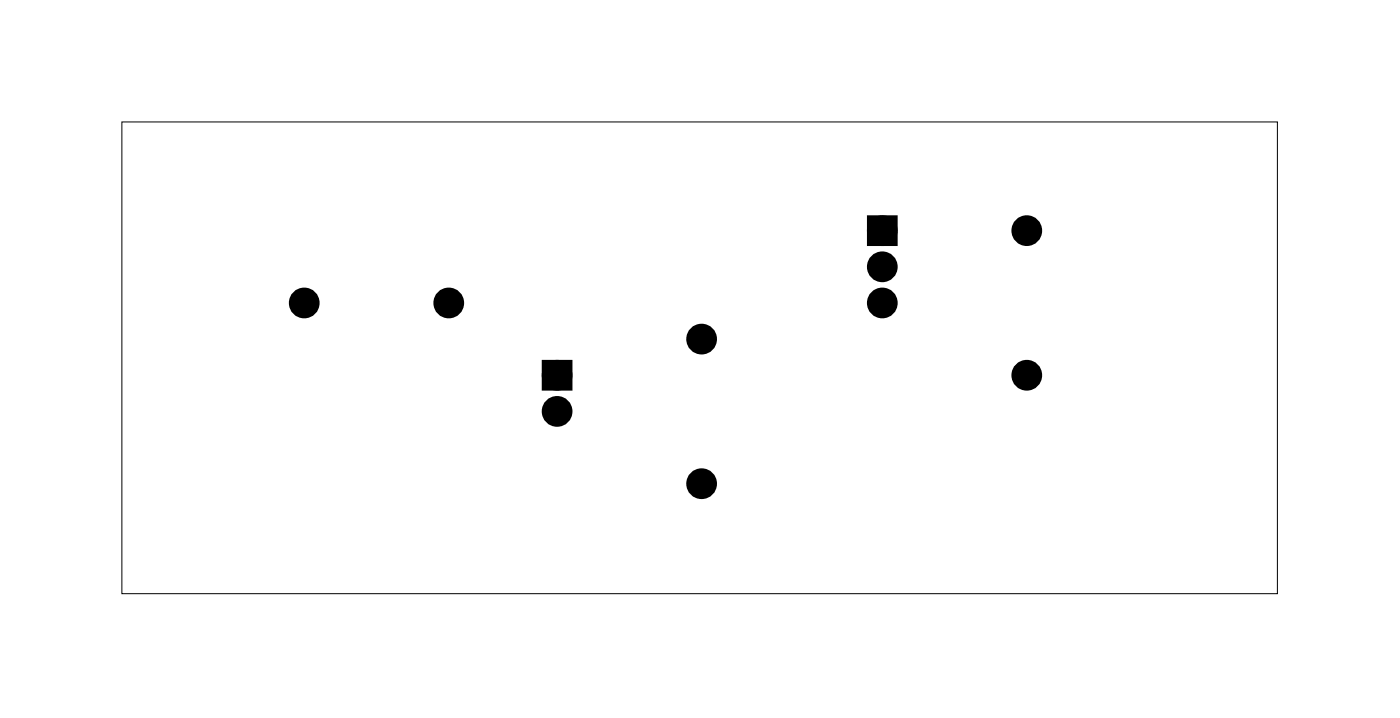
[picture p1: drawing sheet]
<svg xmlns="http://www.w3.org/2000/svg" width="98mm" height="50mm" viewBox="0 0 98 50" stroke-linecap="round" stroke-linejoin="round" font-family="sans-serif">
<path d="M8.6 8.6h81.2v33.1h-81.2z" fill="none" stroke="#000" stroke-width=".07"/>
<g fill="#000">
<circle cx="62" cy="18.7" r=".7"/>
<circle cx="62" cy="16.2" r=".7"/>
<circle cx="72.2" cy="16.2" r=".7"/>
<circle cx="21.4" cy="21.3" r=".7"/>
<circle cx="31.5" cy="21.3" r=".7"/>
<circle cx="39.2" cy="28.9" r=".7"/>
<circle cx="39.2" cy="26.4" r=".7"/>
<circle cx="49.3" cy="34" r=".7"/>
<circle cx="49.3" cy="23.8" r=".7"/>
<circle cx="62" cy="21.3" r=".7"/>
<circle cx="72.2" cy="26.4" r=".7"/>
</g>
<g fill="none" stroke="#000" stroke-width=".76" stroke-linecap="butt">
<path d="M61.3 15.5h1.4v1.4h-1.4zM38.5 25.7h1.4v1.4h-1.4z"/>
<circle cx="62" cy="18.7" r=".7"/>
<circle cx="62" cy="16.2" r=".7"/>
<circle cx="72.2" cy="16.2" r=".7"/>
<circle cx="21.4" cy="21.3" r=".7"/>
<circle cx="31.5" cy="21.3" r=".7"/>
<circle cx="39.2" cy="26.4" r=".7"/>
<circle cx="39.2" cy="28.9" r=".7"/>
<circle cx="49.3" cy="23.8" r=".7"/>
<circle cx="49.3" cy="34" r=".7"/>
<circle cx="62" cy="21.3" r=".7"/>
<circle cx="72.2" cy="26.4" r=".7"/>
</g>
<path d="M61.3 15.5h1.4v1.4h-1.4zM38.5 25.7h1.4v1.4h-1.4z" fill="#000"/>
</svg>
